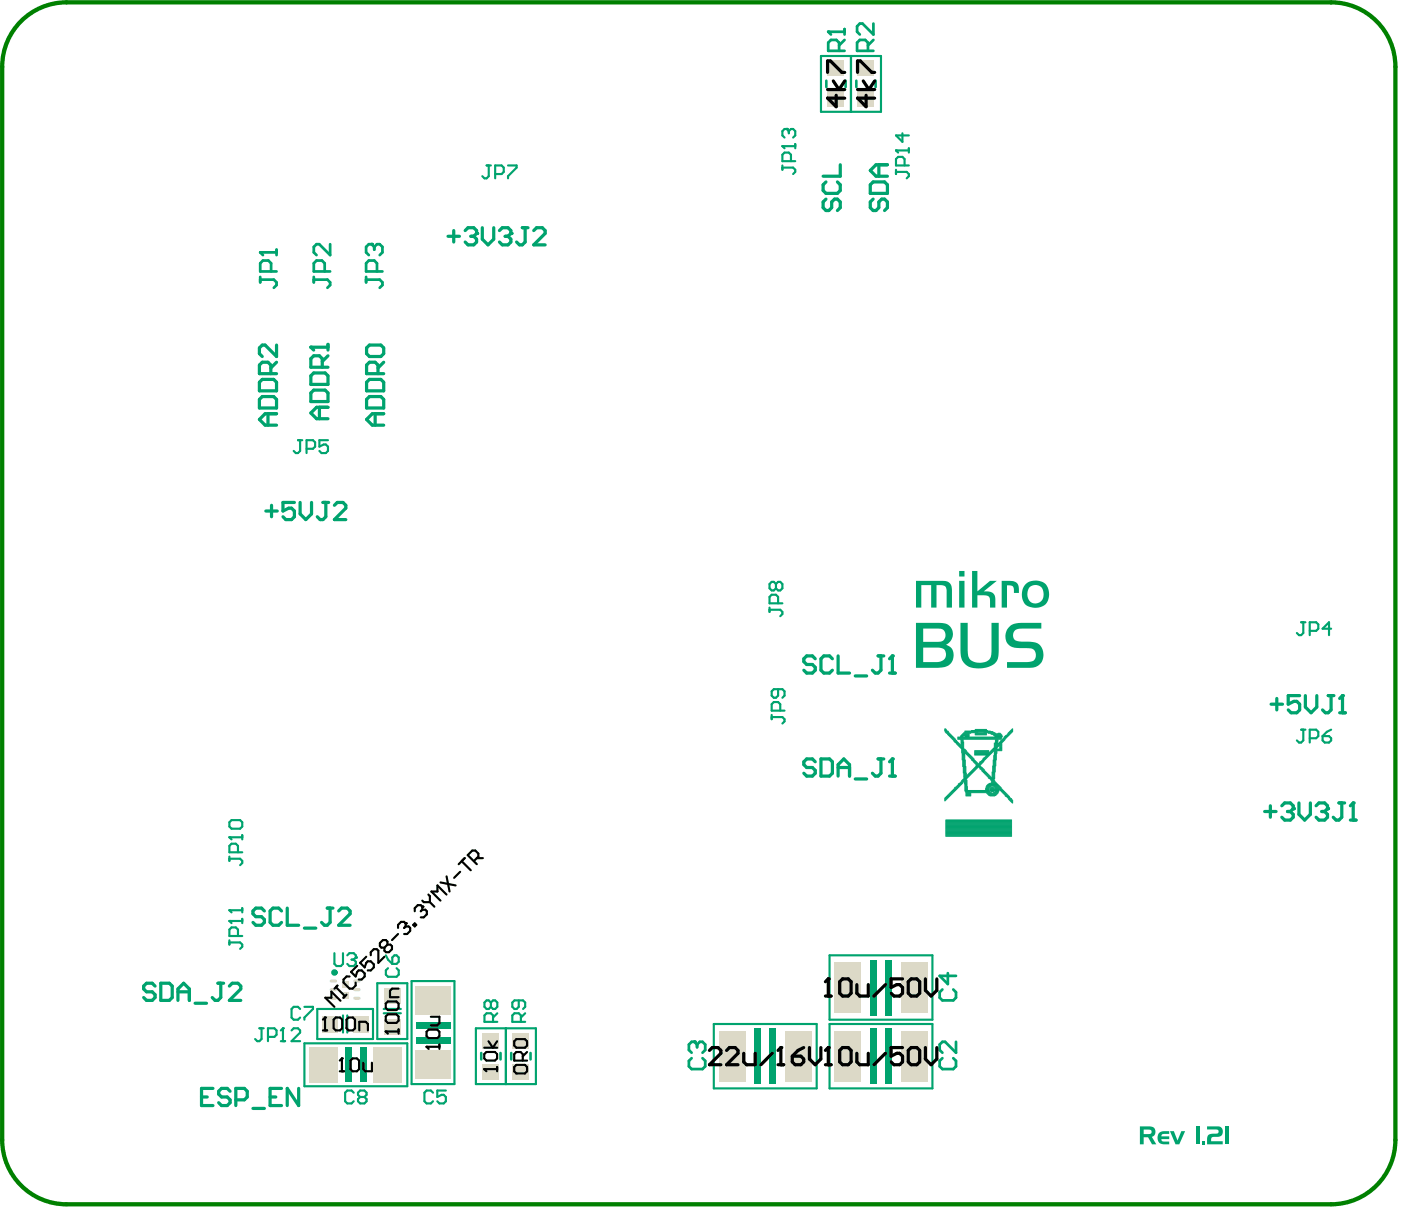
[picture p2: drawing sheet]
<svg xmlns="http://www.w3.org/2000/svg" width="109mm" height="94mm" viewBox="0 0 109 94" stroke-linecap="round" stroke-linejoin="round" font-family="sans-serif">
<path d="M1.9 1.4a5 5 0 0 1 3.3-1.2h98a5 5 0 0 1 5 5v83.2a5 5 0 0 1-5 5h-98a5 5 0 0 1-5-5v-83.2a5 5 0 0 1 1.7-3.8z" fill="none" stroke="#008000" stroke-width=".33"/>
<g fill="#dcd9c7">
<path d="M26.5 76.9h.5v.5h-.5z" fill-rule="evenodd"/>
<path d="M26.5 76.1h.5v.5h-.5z" fill-rule="evenodd"/>
<path d="M66.5 4.7h1.3v1.2h-1.3z" fill-rule="evenodd"/>
<path d="M39.8 82.5h1.2v1.2h-1.2z" fill-rule="evenodd"/>
<path d="M39.8 80.1h1.2v1.2h-1.2z" fill-rule="evenodd"/>
<path d="M29.8 79h1.2v1.2h-1.2z" fill-rule="evenodd"/>
<path d="M29.8 76.6h1.2v1.2h-1.2z" fill-rule="evenodd"/>
</g>
<path d="M25.7 76.8h.3M25.7 77.4h.3M25.7 76.1h.3M27.5 76.8h.3M27.5 77.4h.3M27.5 76.1h.3" fill="none" stroke="#dcd9c7" stroke-width=".25"/>
<g fill="#dcd9c7">
<path d="M69.9 80h2v3.9h-2z" fill-rule="evenodd"/>
<path d="M69.9 74.6h2v3.9h-2z" fill-rule="evenodd"/>
<path d="M66.5 7.1h1.3v1.2h-1.3z" fill-rule="evenodd"/>
<path d="M55.7 80h2.1v3.9h-2.1z" fill-rule="evenodd"/>
<path d="M32.2 81.5h2.8v2.2h-2.8z" fill-rule="evenodd"/>
<path d="M32.2 76.5h2.8v2.2h-2.8z" fill-rule="evenodd"/>
<path d="M29 81.2h2.2v2.8h-2.2z" fill-rule="evenodd"/>
<path d="M64.2 4.7h1.3v1.2h-1.3z" fill-rule="evenodd"/>
<path d="M37.4 82.5h1.3v1.2h-1.3z" fill-rule="evenodd"/>
<path d="M37.4 80.1h1.3v1.2h-1.3z" fill-rule="evenodd"/>
<path d="M27.4 78.8h1.2v1.2h-1.2z" fill-rule="evenodd"/>
<path d="M25 78.8h1.1v1.2h-1.1z" fill-rule="evenodd"/>
<path d="M64.7 80h2.1v3.9h-2.1z" fill-rule="evenodd"/>
<path d="M64.7 74.6h2.1v3.9h-2.1z" fill-rule="evenodd"/>
<path d="M64.2 7.1h1.3v1.2h-1.3z" fill-rule="evenodd"/>
<path d="M60.9 80h2.1v3.9h-2.1z" fill-rule="evenodd"/>
<path d="M24 81.2h2.2v2.8h-2.2z" fill-rule="evenodd"/>
</g>
<g fill="none" stroke="#00a36e" stroke-width=".08">
<path d="M73.3 56.5h.1M73.3 56.6h.1M73.3 56.7h.1M73.3 56.7h.2M73.3 56.7h.3M73.3 56.8h.3M73.4 56.8h.2M73.4 56.9h.2M73.5 56.9h.2M73.5 57h.3M73.6 57h.2M73.6 57.1h.3"/>
<path d="M73.7 57.2h.2M73.7 57.2h.3M73.8 57.2h.2M73.8 57.3h.3M73.9 57.3h.2M73.9 57.4h.2M73.9 57.4h.3M74 57.5h.2M74 57.5h.3M74.1 57.6h.2M74.2 57.6h.2M74.2 57.7h.2"/>
<path d="M74.2 57.8h.3M74.3 57.2h3.4M74.3 57.3h3.4M74.3 57.3h3.3M74.3 57.8h.4M74.4 57.9h.3M74.4 58h.3M74.5 58h.2M74.5 57.1h.2M74.5 57.4h.2M74.5 57h.7M74.5 57.5h.2"/>
<path d="M74.5 57.6h.2M74.5 57.7h.2M74.5 57.8h.2M74.6 58.1h.2M74.6 58.1h.3M74.6 58.2h.3M74.6 58.2h.4M74.6 58.3h.4M74.6 58.4h.2M74.6 57h.6M74.6 58.5h.2M74.6 58.6h.2"/>
<path d="M74.6 58.7h.2M74.6 58.8h.2M74.6 58.9h.2M74.6 58.9h.3M74.6 56.9h.6M74.7 59h.2M74.7 59.1h.2M74.7 59.2h.2M74.7 59.3h.2M74.7 59.4h.2M74.7 56.9h.5M74.7 59.5h.2"/>
<path d="M74.7 59.6h.2M74.7 59.7h.2M74.7 59.8h.2M74.7 59.9h.2M74.7 60h.3M74.7 56.9h.6M74.7 56.8h2.5M74.8 58.4h.3M74.8 56.7h2M74.8 56.7h2.2M74.8 56.8h1M74.8 57.1h.4"/>
<path d="M74.9 58.4h.2M74.9 58.5h.3M75 58.5h.2M75 58.6h.3M75.1 58.6h.2M75.1 58.7h.3M75.1 60h.3M75.2 58.7h.2M75.2 60h.2M75.2 58.8h.3M75.2 59.9h.3M75.3 58.8h.2"/>
<path d="M75.3 59.9h.2M75.3 58.9h.2M75.3 59.8h.2M75.3 58.9h.3M75.3 59.8h.3M75.3 56.7h1.3M75.4 59h.2M75.4 59.7h.2M75.4 59.7h.3M75.5 59h.2M75.5 59.1h.2M75.5 59.7h.2"/>
<path d="M75.5 59.1h.3M75.5 59.6h.3M75.6 58.2h1.1M75.6 58.3h1.1M75.6 58.4h1.3M75.6 58.5h1.3M75.6 58.5h1.2M75.6 58.6h1.2M75.6 59.2h.2M75.6 59.5h.2M75.6 59.2h.5M75.6 59.5h.5"/>
<path d="M75.6 56.6h.9M75.6 56.9h.9M75.6 57h.9M75.7 59.3h.4M75.7 59.4h.4M75.7 59.4h.3M75.9 59.2h.3M75.9 59.5h.3M76 59.1h.3M76 59.1h.2M76 59.6h.2M76 59.6h.3"/>
<path d="M76 59.7h.3M76.1 59h.2M76.1 59.7h.2M76.1 59.8h.3M76.2 58.9h.2M76.2 59.8h.2M76.2 58.9h.3M76.2 59.9h.3M76.3 58.8h.2M76.3 59.9h.2M76.3 58.8h.3M76.3 60h.3"/>
<path d="M76.3 56.8h.8M76.3 58.7h.3M76.4 58.6h.3M76.4 58.7h.2M76.5 58.6h.2M76.6 56.9h.6M76.7 58.3h.3M76.8 58.3h.2M76.8 58.3h.3M76.8 56.9h.5M76.9 58.2h.8M76.9 56.9h.8"/>
<path d="M76.9 58.1h.8M76.9 59.9h.3M76.9 60h.3M77 58.1h.7M77 59.4h.2M77 59.5h.2M77 59.6h.2M77 59.7h.2M77 59.8h.2M77 58h.3M77 58.9h.3M77 59h.2"/>
<path d="M77 59.1h.2M77 59.2h.2M77 59.3h.2M77 57h.7M77.1 58h.2M77.1 58.6h.2M77.1 58.7h.2M77.1 58.8h.2M77.1 58.9h.2M77.1 57h.6M77.1 58h.3M77.1 58.3h.2"/>
<path d="M77.1 58.4h.2M77.1 58.5h.2M77.1 57.6h.6M77.1 57.7h.6M77.1 57.8h.6M77.1 57.8h.4M77.1 57.9h.3M77.2 57.1h.5M77.2 57.4h.2M77.2 57.5h.2M77.2 57.6h.2M77.3 56.9h.3"/>
<path d="M77.4 56.9h.2M77.5 57.6h.2M77.5 58h.2M77.5 57.5h.3M77.5 57.8h.2M77.5 57.9h.2M77.6 57.5h.2M77.6 57.4h.3M77.6 57.5h.3M77.7 57.4h.3M77.7 57.3h.3M77.8 57.3h.2"/>
<path d="M77.8 57.2h.2M77.9 57.2h.2M77.9 57.1h.3M78 57.1h.2M78 57h.2M78.1 57h.2M78.1 56.9h.2M78.2 56.9h.2M78.2 56.8h.3M78.3 56.7h.2M78.4 56.7h.1M78.4 56.6h.1"/>
<path d="M78.5 56.6h.1M78.5 56.5h.1M73.3 61.9h.2M73.3 62h.1M73.3 62.1h.1M73.3 61.9h.3M73.4 61.8h.2M73.4 64.7h5.1M73.4 64.8h5.1M73.4 64.9h5.1M73.4 63.6h5.1M73.4 63.7h5.1"/>
<path d="M73.4 63.8h5.1M73.4 63.9h5.1M73.4 64h5.1M73.4 64.1h5.1M73.4 64.2h5.1M73.4 64.3h5.1M73.4 64.4h5.1M73.4 64.5h5.1M73.4 64.6h5.1M73.4 61.7h.3M73.5 61.7h.2M73.5 61.6h.3"/>
<path d="M73.6 61.6h.2M73.6 61.6h.3M73.6 61.5h.3M73.7 61.5h.2M73.7 61.4h.3M73.8 61.4h.2M73.8 61.3h.3M73.9 61.3h.2M73.9 61.3h.3M73.9 61.2h.3M74 61.2h.2M74 61.1h.3"/>
<path d="M74.1 61.1h.3M74.2 61h.2M74.2 60.9h.3M74.3 60.9h.2M74.3 60.8h.3M74.4 60.8h.3M74.4 60.7h.3M74.5 60.7h.2M74.5 60.6h.2M74.6 60.5h.4M74.6 60.6h.4M74.7 60.5h.3"/>
<path d="M74.7 60.4h.3M74.7 60.1h.3M74.7 60.2h.5M74.7 60.2h.4M74.7 60.3h.4M74.8 60.3h.2M74.8 60.6h.2M74.8 60.7h.2M74.8 60.8h.2M74.8 61.3h1.9M74.8 60.9h.2M74.8 61h.2"/>
<path d="M74.8 61.1h.2M74.8 61.2h.2M74.8 61.3h.2M74.9 61.4h1.9M74.9 61.5h2M74.9 61.5h.4M74.9 61.6h.4M74.9 61.7h.4M75 60.1h.3M75.1 60h.2M76.4 60h.2M76.4 60.1h.3"/>
<path d="M76.4 61.1h.3M76.4 61.2h.3M76.4 61.3h.3M76.5 60.1h.2M76.5 61h.4M76.5 61.1h.3M76.5 61.1h.2M76.5 61.5h.9M76.5 60.2h.3M76.5 60.9h1M76.5 61h1M76.6 61.6h.8"/>
<path d="M76.6 60.2h.2M76.6 60.9h.8M76.6 61.6h.7M76.6 60.2h.3M76.6 60.8h.8M76.6 60.3h.3M76.7 61.7h.5M76.7 60.4h.5M76.7 60.8h.6M76.8 61.7h.4M76.8 60.4h.3M76.8 61.2h.4"/>
<path d="M76.8 61.3h.4M76.8 61.3h.3M76.8 60.5h.3M76.8 61.1h.3M76.9 61.4h.2M76.9 60.5h.2M76.9 60.5h.3M76.9 60.7h.4M76.9 60.6h.3M76.9 60.7h.3M76.9 61.1h.1M76.9 60.1h.3"/>
<path d="M76.9 60.2h.3M76.9 60.3h.3M77 61.5h.4M77.1 61h.5M77.1 61.4h.3M77.2 61.4h.2M77.2 61.1h.4M77.2 61.1h.5M77.2 61.3h.3M77.2 61.2h.5M77.5 61.3h.3M77.6 61.3h.2"/>
<path d="M77.6 61.3h.3M77.7 61.4h.2M77.7 61.4h.3M77.7 61.5h.3M77.8 61.5h.2M77.8 61.6h.3M77.9 61.6h.2M77.9 61.6h.3M78 61.7h.2M78 61.8h.3M78.1 61.8h.2M78.1 61.9h.2"/>
<path d="M78.2 61.9h.2M78.2 61.9h.3M78.2 62h.3M78.3 62.1h.2M78.4 62.2h.1M78.5 62.2h.1M78.5 62.3h.1"/>
</g>
<g fill="none" stroke="#00a36e" stroke-width=".17">
<path d="M63.7 4.3h4.6v4.4h-4.6zM66 4.3v4.4M24.6 78.2h4.3v2.4h-4.3zM26.6 78.7v1.4M26.9 78.7v1.4M29.3 76.3h2.3v4.3h-2.3zM29.8 78.6h1.3M29.8 78.2h1.3M31.9 76.1h3.3v8h-3.3zM36.9 79.7h4.7v4.4h-4.7zM39.2 79.7v4.4M55.4 79.4h7.9v5h-7.9z"/>
<path d="M64.3 74.1h8v5h-8zM64.3 79.4h8v5h-8zM23.6 80.9h8v3.3h-8z"/>
</g>
<path d="M64.1 6.3v.5M65.6 6.3v.5M66.4 6.3v.5M67.9 6.3v.5M37.3 81.7v.5M38.8 81.7v.5M39.7 81.7v.5M41.1 81.7v.5" fill="none" stroke="#00a36e" stroke-width=".2"/>
<g fill="#00a36e">
<path d="M32.3 80.4h2.6v.5h-2.6z" fill-rule="evenodd"/>
<path d="M32.3 79.2h2.6v.5h-2.6z" fill-rule="evenodd"/>
<path d="M67.5 79.7h.5v4.4h-.5z" fill-rule="evenodd"/>
<path d="M67.5 74.4h.5v4.3h-.5z" fill-rule="evenodd"/>
<path d="M59.7 79.7h.5v4.4h-.5z" fill-rule="evenodd"/>
<path d="M27.9 81.2h.5v2.7h-.5z" fill-rule="evenodd"/>
<path d="M26.8 81.2h.5v2.7h-.5z" fill-rule="evenodd"/>
<path d="M68.7 79.7h.5v4.4h-.5z" fill-rule="evenodd"/>
<path d="M68.7 74.4h.5v4.3h-.5z" fill-rule="evenodd"/>
<path d="M58.5 79.7h.5v4.4h-.5z" fill-rule="evenodd"/>
</g>
<g fill="none" stroke="#00a36e" stroke-width=".21">
<path d="M20.2 19.6h.1M20.2 19.6l.2 .2M20.2 19.6h1.2M21.4 19.4v.4M25.6 18.9v.9l-.8-.9h-.3l-.2 .3v.4l.2 .2M28.8 18.9h.1M28.8 18.9h-.2l-.2 .3v.4l.2 .2M28.8 18.9l.2 .3M29 19.2l.2-.3h.2l.3 .3v.4l-.3 .2M29 19.2v.2M64.2 2.5h.1M64.2 2.5h1.3"/>
<path d="M64.2 2.5l.2 .2M65.1 3.9v-.6l-.2-.2h-.5l-.2 .2v.6h1.3M65.5 3.1l-.4 .4M65.5 2.3v.4M67.3 3.9v-.6l-.2-.2h-.4l-.2 .2v.6h1.2M67.7 1.8v.9l-.8-.9h-.2l-.2 .2v.5l.2 .2M67.7 3.1l-.4 .4M20.2 21.5v.4M20.2 21.7h1l.2 .2v.2l-.2 .2M21 21.1v-.7l-.2-.2h-.4l-.2 .2v.7h1.2M24.3 21.7h1.1l.2 .2v.2l-.2 .2M24.3 21.5v.4"/>
<path d="M25.2 21.1v-.7l-.2-.2h-.5l-.2 .2v.7h1.3M28.4 21.7h1l.3 .2v.2l-.3 .2M28.4 21.5v.4M29.2 21.1v-.7l-.2-.2h-.4l-.2 .2v.7h1.3M73.1 76.7l-.2 .2v.5l.2 .2h.8l.2-.2v-.5l-.2-.2M73.5 75.5v.8l-.6-.6h1.2M53.6 82.1l-.2 .2v.4l.2 .2h.9l.2-.2v-.4l-.2-.2M53.9 80.8h.1M53.9 80.8h-.3l-.2 .2v.4l.2 .2M53.9 80.8l.2 .2M54.1 81l.2-.2h.2l.2 .2v.4l-.2 .2M54.1 81v.2"/>
<path d="M73.1 82.1l-.2 .2v.4l.2 .2h.8l.2-.2v-.4l-.2-.2M74.1 80.8v.8l-.8-.8h-.2l-.2 .2v.4l.2 .2"/>
</g>
<g fill="none" stroke="#00a36e" stroke-width=".17">
<path d="M37.7 12.8h.4M37.9 12.8v.9l-.2 .1h-.1l-.2-.1M38.4 13.5h.5l.2-.2v-.3l-.2-.2h-.5v1M39.4 12.8h.7v.2l-.7 .7v.1M60.7 11.3h.1M60.7 12.8v.4M60.7 13h.8l.2 .2v.1l-.2 .2M60.7 11.3l.1 .2M60.7 11.3h1M61 10h.1M61 10h-.2l-.1 .2v.3l.1 .2M61 10l.2 .2"/>
<path d="M61.2 10.2l.1-.2h.2l.2 .2v.3l-.2 .2M61.2 10.2v.1M61.3 12.5v-.5l-.1-.2h-.4l-.1 .2v.5h1M61.7 11.2v.3M69.5 11.7h.1M69.5 13.2v.3M69.5 13.3h.8l.2 .2v.2l-.2 .1M69.5 11.7h1M69.5 11.7l.2 .1M70 10.3v.7l-.5-.5h1M70.2 12.8v-.5l-.2-.1h-.3l-.2 .1v.5h1M70.5 11.5v.3"/>
<path d="M59.7 47.3h.8l.2 .2v.1l-.2 .2M59.7 47.1v.4M59.8 55.4v.4M59.8 55.6h.9l.1 .2v.1l-.1 .2M60.2 45.3l.1-.2h.2l.2 .2v.3l-.2 .2h-.2l-.1-.2M60.2 45.3l-.2-.2h-.2l-.1 .2v.3l.1 .2h.2l.2-.2M60.2 45.3v.3M60.3 53.4v.5l-.1 .2h-.2l-.2-.2v-.3l.2-.2h.7l.1 .2v.3l-.1 .2M60.3 46.8v-.5l-.1-.2h-.4l-.1 .2v.5h1M60.5 55.1v-.5l-.2-.2h-.3l-.2 .2v.5h1M100.9 56.6h.3M100.9 48.3h.3"/>
<path d="M101.1 48.3v.8l-.2 .2h-.2l-.1-.2M101.1 56.6v.8l-.2 .2h-.2l-.1-.2M101.6 57.3h.5l.1-.2v-.3l-.1-.2h-.5v1M101.6 48.9h.5l.1-.1v-.4l-.1-.1h-.5v1M102.6 57.1h.5l.1 .2v.1l-.1 .2h-.4l-.1-.2zM103.2 56.6l-.3 .2-.3 .3M103.2 48.8h-.6l.5-.5v1M17.8 64.9h.1M17.8 71.4h.1M17.8 70.6h.1M17.8 66.4v.4M17.8 72.9v.4"/>
<path d="M17.8 66.6h.8l.2 .2v.1l-.2 .2M17.8 73.1h.8l.2 .2v.1l-.2 .2M17.8 64.9l.2 .2M17.8 64.9h1M17.8 71.4l.2 .2M17.8 71.4h1M17.8 70.6h1M17.8 70.6l.2 .2M18 63.6h.6l.2 .2v.3l-.2 .2h-.6l-.2-.2v-.3zM18.5 66.1v-.5l-.2-.2h-.3l-.2 .2v.5h1M18.5 72.6v-.5l-.2-.2h-.3l-.2 .2v.5h1M18.8 64.8v.3"/>
<path d="M18.8 70.4v.4M18.8 71.3v.3M20.1 79.7h.3M20.3 79.7v.9l-.2 .1h-.1l-.2-.1M21.9 79.7h.1M21.9 79.7l-.1 .2M21.9 79.7v1M22.6 79.9l.2-.2h.3l.2 .2v.2l-.7 .6h.7M23.3 78.2l-.2-.1h-.3l-.2 .1v.7l.2 .2h.3l.2-.2M23.6 78.1h.7v.1l-.7 .7v.2M25.9 73.9v.9l.2 .1h.3l.2-.1v-.9M26.9 74.1l.2-.2h.3l.2 .2v.2"/>
<path d="M27.3 74.4h.1M27.4 74.4l.2 .2v.2l-.2 .1h-.3l-.2-.1M27.6 74.3h.1M27.6 74.3l-.2 .1M29.9 74.1l.2 .3 .3 .4M30.1 75.1l-.2 .2v.3l.2 .2h.7l.1-.2v-.3l-.1-.2M30.4 74.3l.2-.2h.2l.1 .2v.3l-.1 .2h-.4zM38.1 77.8l-.2-.2h-.2l-.1 .2v.3l.1 .1h.2l.2-.1M38.1 77.8l.1-.2h.2l.2 .2v.3l-.2 .1h-.2l-.1-.1M38.1 77.8v.3M38.2 79.2v-.5l-.1-.1h-.4l-.1 .1v.5h1M38.6 78.6l-.4 .3"/>
<path d="M40.2 77.6v.5l-.1 .1h-.2l-.2-.1v-.3l.2-.2h.7l.1 .2v.3l-.1 .1M40.4 79.2v-.5l-.2-.1h-.3l-.2 .1v.5h1M40.7 78.6l-.3 .3M20.8 80.4h.5l.1-.2v-.3l-.1-.2h-.5v1M21.8 80.7h.3M27.4 84.7l-.1-.1h-.4l-.1 .1v.7l.1 .2h.4l.1-.2M27.9 85.1l-.1-.2v-.2l.1-.1h.4l.1 .1v.2l-.1 .2M27.9 85.1l-.1 .1v.2l.1 .2h.4l.1-.2v-.2l-.1-.1M27.9 85.1h.4M33.6 84.7l-.2-.1h-.3l-.2 .1v.7l.2 .2h.3l.2-.2M34.6 84.6h-.7v.5l.5-.2 .2 .2v.3l-.2 .2h-.3l-.2-.2"/>
</g>
<g fill="none" stroke="#00a36e" stroke-width=".25">
<path d="M34.7 18.3h.9M35.2 17.9v.9M36.1 17.9l.2-.2h.4l.3 .2v.2M36.5 18.3h.2M36.7 18.3l.3 .2v.3l-.3 .2h-.4l-.2-.2M37 18.1h.1M37 18.1l-.3 .2M37.4 17.7v.8l.4 .5 .5-.5v-.8M38.7 17.9l.3-.2h.4l.2 .2v.2M39.2 18.3h.2M39.4 18.3l.2 .2v.3l-.2 .2h-.4l-.3-.2M39.6 18.1h.1"/>
<path d="M39.6 18.1l-.2 .2M40.5 17.7h.5M40.7 17.7v1.1l-.2 .2h-.2l-.2-.2M41.4 17.9l.2-.2h.5l.2 .2v.2l-.9 .9h.9M64.1 15.4l-.3 .3v.4l.3 .2h.2l.2-.2v-.4l.2-.3h.2l.3 .3v.4l-.3 .2M64.1 14.1l-.3 .2v.5l.3 .2h.8l.3-.2v-.5l-.3-.2M65.2 12.8v.9h-1.4M67.7 15.4l-.2 .3v.4l.2 .2h.2l.3-.2v-.4l.2-.3h.2l.2 .3v.4l-.2 .2M67.7 14.1h.9l.2 .2v.7h-1.3v-.7zM68.2 12.8v.9M68.8 12.8h-.9l-.4 .4 .4 .5h.9M20.3 30.8h.9l.2 .2v.6h-1.3v-.6z"/>
<path d="M20.3 29.4h.9l.2 .2v.7h-1.3v-.7zM20.6 39.6h.9M20.8 32.1v.9M21 29v-.7l-.2-.2h-.5l-.2 .2v.7h1.3M21.1 39.2v.9M21.4 32.1h-.8l-.5 .4 .5 .5h.8M21.4 26.8v.8l-.8-.8h-.3l-.2 .2v.4l.2 .2M21.4 28.1l-.4 .4M22.8 39h-.9v.6l.5-.2h.2l.2 .2v.5l-.2 .2h-.4l-.3-.2M23.3 39v.9l.4 .4 .5-.4v-.9M24.1 26.9h.1M24.1 30.5l.2-.2h.9l.2 .2v.6h-1.3z"/>
<path d="M24.1 26.9l.2 .2M24.1 26.9h1.3M24.3 28.9h.9l.2 .2v.7h-1.3v-.7zM24.8 31.6v.9M25 28.5v-.7l-.2-.2h-.5l-.2 .2v.7h1.3M25 39h.5M25.3 39v1.1l-.3 .2h-.2l-.2-.2M25.4 31.6h-.8l-.5 .4 .5 .5h.8M25.4 26.7v.4M25.4 27.6l-.4 .4M25.9 39.2l.3-.2h.4l.2 .2v.2l-.9 .9h.9M28.7 30.8h.8l.3 .2v.6h-1.4v-.6z"/>
<path d="M28.7 29.4h.8l.3 .2v.7h-1.4v-.7zM28.7 26.8h.8l.3 .2v.4l-.3 .2h-.8l-.3-.2v-.4zM29.1 32.1v.9M29.3 29v-.7l-.2-.2h-.4l-.3 .2v.7h1.4M29.8 32.1h-.9l-.5 .4 .5 .5h.9M29.8 28.1l-.5 .4M63.2 59.1l-.2-.2h-.4l-.3 .2v.2l.3 .2h.4l.2 .2v.3l-.2 .2h-.4l-.3-.2M63.2 51.1l-.2-.2h-.4l-.3 .2v.2l.3 .2h.4l.2 .3v.2l-.2 .2h-.4l-.3-.2M63.7 58.9h.6l.3 .2v.9l-.3 .2h-.6zM64.6 51.1l-.3-.2h-.4l-.2 .2v.9l.2 .2h.4l.3-.2M65 59.5h.9M65 50.9v1.3h.9"/>
<path d="M66.3 52.4h.9M68.1 58.9h.4M68.1 50.9h.4M68.3 58.9v1.1l-.2 .2h-.2l-.2-.2M68.3 50.9v1.1l-.2 .2h-.2l-.2-.2M69 52.2h.4M69.2 58.9h.1M69.2 50.9h.1M69.2 50.9v1.3M69.2 58.9v1.3M69.2 58.9l-.2 .2M69.2 50.9l-.2 .2"/>
<path d="M98.6 54.6h.9M99 54.2v.9M100.8 53.9h-.9v.7l.5-.2h.2l.2 .2v.5l-.2 .2h-.5l-.2-.2M101.2 53.9v.9l.5 .5 .4-.5v-.9M103 53.9h.5M103.2 53.9v1.2l-.2 .2h-.2l-.2-.2M103.9 55.3h.4M104.1 53.9h.1M104.1 53.9v1.4M104.1 53.9l-.2 .3M12 76.5l-.2-.2h-.4l-.3 .2v.2l.3 .2h.4l.2 .2v.3l-.2 .2h-.4l-.3-.2M12.5 76.3h.6l.3 .2v.9l-.3 .2h-.6z"/>
<path d="M13.8 76.9h.9M13.8 77.6v-.9l.4-.4 .5 .4v.9M15.1 77.8h.9M16.9 76.3h.4M17.1 76.3v1.1l-.2 .2h-.2l-.2-.2M17.8 76.5l.2-.2h.5l.2 .2v.2l-.9 .9h.9M65 60.2v-.9l.4-.4 .5 .4v.9M66.3 60.4h.9M69 60.2h.4M98.1 62.9h.9M98.5 62.5v.9M99.4 62.5l.2-.2h.5l.2 .2v.2"/>
<path d="M99.9 62.9h.2M100.1 62.9l.2 .3v.2l-.2 .2h-.5l-.2-.2M100.3 62.7h.1M100.3 62.7l-.2 .2M100.7 62.3v.9l.5 .4 .4-.4v-.9M102.1 62.5l.2-.2h.4l.3 .2v.2M102.5 62.9h.2M102.7 62.9l.3 .3v.2l-.3 .2h-.4l-.2-.2M103 62.7h.1M103 62.7l-.3 .2M103.8 62.3h.5M104.1 62.3v1.1l-.3 .2h-.2l-.2-.2"/>
<path d="M104.7 63.6h.5M104.9 62.3h.1M104.9 62.3v1.3M104.9 62.3l-.2 .2"/>
</g>
<g fill="#00a36e">
<path d="M74.5 48.3h.6v2.6a1 1 0 0 0 1.8 0v-2.6h.6v2.3l-.2 .7a1.9 1.9 0 0 1-2.5 .1l-.2-.2-.1-.5z"/>
<path d="M78.3 48.6l.7-.3h1.8v.4l-1.9 .1a.52 .52 0 0 0-.3 .7 .52 .52 0 0 0 .7 .3h1a1.04 1.04 0 0 1 .6 1.3 1.04 1.04 0 0 1-1.3 .7h-1.5v-.5h1.5a.57 .57 0 0 0 .7-.5 .57 .57 0 0 0-.7-.5l-.8-.1a.94 .94 0 0 1-.8-.7 .94 .94 0 0 1 .3-.9z"/>
<path d="M71.6 50.2v1.1h1.1a.57 .57 0 0 0 .7-.5 .57 .57 0 0 0-.7-.6zM71.6 48.7v1.1h1.1a.52 .52 0 0 0 .6-.6 .52 .52 0 0 0-.6-.5zM71 48.3h2.2l.4 .2 .3 .4a.91 .91 0 0 1-.5 1.1 .94 .94 0 0 1 .5 1.1 .94 .94 0 0 1-1.1 .7h-1.8z"/>
</g>
<g fill="none" stroke="#00a36e" stroke-width=".25">
<path d="M20.5 70.6l-.2-.2h-.5l-.2 .2v.3l.2 .2h.5l.2 .2v.2l-.2 .3h-.5l-.2-.3M21.8 70.6l-.2-.2h-.4l-.3 .2v.9l.3 .3h.4l.2-.3M22.3 70.4v1.4h.9M23.6 72h.9M25.4 70.4h.4M25.6 70.4v1.1l-.2 .3h-.2l-.3-.3M26.3 70.6l.2-.2h.4l.3 .2v.3l-.9 .9h.9M15.6 85.1h.5M16.5 84.4h-.9v1.3h.9M17.8 84.6l-.2-.2h-.4l-.2 .2v.3l.2 .2h.4l.2 .2v.2l-.2 .2h-.4l-.2-.2M18.3 85.3h.7l.2-.2v-.5l-.2-.2h-.7v1.3M19.6 86h.9"/>
<path d="M20.9 85.1h.5M21.8 84.4h-.9v1.3h.9M23.2 84.4v1.3l-.9-1.3v1.3"/>
</g>
<path d="M23.1 34.1h.3M23.3 34.1v.9l-.2 .1h-.2l-.1-.1M23.8 34.8h.5l.1-.2v-.3l-.1-.2h-.5v1M25.4 34.1h-.6v.5l.3-.1h.2l.1 .1v.4l-.1 .1h-.4l-.1-.1" fill="none" stroke="#00a36e" stroke-width=".17"/>
<g fill="#00a36e">
<path d="M89.9 87.9l.3-.2h.5v.2l-.5 .1-.1 .1h.6v.2h-.6l.1 .2h.5v.2h-.5l-.3-.1-.1-.4z"/>
<path d="M90.7 87.7h.3l.3 .8 .3-.8h.3l-.4 1h-.3z"/>
<path d="M92.8 87.4h.3v1.3h-.3z"/>
<path d="M93.3 88.5h.2v.2h-.2z"/>
<path d="M93.6 87.4h.9l.3 .1v.3l-.1 .2-.2 .2h-.5l-.1 .3h.9v.2h-1.2l.1-.7 .7-.1 .1-.1-.1-.2h-.8z"/>
<path d="M95 87.4h.3v1.3h-.3z"/>
<path d="M71 45l2.2 .1 .4 .1 .2 .4v1.5h-.4v-1.3a.39 .39 0 0 0-.5-.4h-.3v1.7h-.4v-1.7h-.7v1.7h-.5z"/>
<path d="M75.4 44.3h.4v1.6l1-.9h.5l-1 .9h.5l.3 .2 .1 .3v.7h-.4v-.7l-.2-.2h-.3h-.5v.9h-.4z"/>
<path d="M77.7 45l.8 .1 .3 .1 .2 .2v.6h-.4v-.2a.32 .32 0 0 0-.3-.4h-.2v1.7h-.4z"/>
<path d="M88.7 87.6v.4l.5-.1 .1-.1-.1-.2zM88.4 87.4h.8l.3 .1 .1 .4-.3 .3 .4 .5h-.4l-.3-.5h-.3v.5h-.3z"/>
<path d="M74.4 44.3h.4v.4h-.4zM74.4 45h.4v2.1h-.4z"/>
<path d="M79.8 45.6a.7 .7 0 0 0 0 .9 .7 .7 0 0 0 1 .1 .71 .71 0 0 0 .1-.8 .71 .71 0 0 0-.7-.4zM79.2 46.1a1.1 1.1 0 0 1 2.2 0 1.1 1.1 0 0 1-2.2 0z"/>
</g>
<circle cx="25.9" cy="75.4" r=".08" fill="none" stroke="#00a36e" stroke-width=".33"/>
<g fill="none" stroke="#000" stroke-width=".17">
<path d="M25 79.9h.4M25.2 78.9h.1M25.2 78.9v1M25.2 78.9l-.2 .2M25.9 79.1l.1-.2h.4l.1 .2v.6l-.1 .2h-.4l-.1-.2zM26.1 76.6l.7 .7M26.2 76.4l-.3 .3M26.4 77.6l-.7-.7v.5h-.5l.7 .7M26.9 79.1l.1-.2h.4l.1 .2v.6l-.1 .2h-.4l-.1-.2zM26.9 77.1l-.3 .3M27.1 75.7h-.2l-.3 .3v.2l.5 .5h.2l.3-.3v-.2M27.7 74.9l-.5 .5 .4 .3 .2-.4h.3l.2 .2v.2l-.2 .3h-.3"/>
<path d="M27.9 79.9v-.7h.5l.1 .2v.5M28.4 74.2l-.5 .5 .4 .3 .1-.3 .1-.1h.3l.2 .2v.2l-.2 .3h-.3M28.8 74.1v-.3l.2-.2h.2l.1 .1v1l.5-.5M29.9 80h.1M29.9 80h1M29.9 80l.2 .2M30 73.3v-.3l-.1-.1h-.2l-.2 .2v.3l.1 .1h.2M30 73.3h.3l.1 .1v.2l-.2 .2h-.3l-.1-.1v-.2M30 73.3l-.2 .2M30.1 77.7h.6l.2 .1v.4l-.2 .1h-.6l-.2-.1v-.4zM30.1 78.7h.6l.2 .1v.4l-.2 .1h-.6l-.2-.1v-.4zM30.9 72.4l-.5 .5"/>
<path d="M30.9 79.8v.4M30.9 76.7h-.5l-.2 .1v.5h.7M31.5 71.6h.1M31.5 71.6l-.2-.1h-.2l-.2 .2v.3M31.5 71.8h.2l.1 .2v.2l-.2 .2h-.3M31.5 71.6v.2M31.5 71.8l-.2 .2M32.2 71.6l.1 .1-.1 .1-.2-.1zM32.8 70.3h.1M32.8 70.6h.2l.1 .1v.2l-.2 .2h-.3M32.8 70.3l-.2-.1h-.2l-.2 .2v.3M32.8 70.6l-.2 .1"/>
<path d="M32.8 70.3v.3M32.8 69.8l.1 .2h.4M33.2 69.4l.1 .1v.5M33.2 79.9h.7l.2 .1v.3l-.2 .2h-.7l-.1-.2v-.3zM33.3 70l.4 .3M33.4 78.9h.7v.5l-.2 .1h-.5M34.2 68.4l1.1 .3M34.6 69.4l-.7-.7v.4h-.4l.7 .7M34.6 68l.3 1.1M35.7 67.6l-.5 .5M35.8 66.8l.7 .7M36 66.6l-.4 .4"/>
<path d="M36.7 66.8l.4-.4v-.2l-.2-.2h-.3l-.3 .3 .7 .7M37 66.6h.5M26.4 83.1h.3M26.5 82.1h.1M26.5 82.1v1M26.5 82.1l-.1 .1M27.2 82.2l.1-.1h.4l.1 .1v.7l-.1 .2h-.4l-.1-.2zM28.2 82.4v.5l.1 .2h.5v-.7M33.1 81.2h.1M33.1 81.2h1M33.1 81.2l.1 .1M34.1 81v.3"/>
<path d="M37.6 82.9h.1M37.6 81.3h1M37.6 82.9h1M37.6 82.9l.1 .2M37.7 81.6h.7l.2 .1v.4l-.2 .1h-.7l-.1-.1v-.4zM37.9 80.8l.3 .5 .4-.5M38.6 82.7v.4M40 82.6h.7l.2 .2v.3l-.2 .2h-.7l-.1-.2v-.3zM40 80.6h.7l.2 .2v.3l-.2 .2h-.7l-.1-.2v-.3zM40.5 82.3v-.5l-.1-.2h-.4l-.1 .2v.5h1M40.9 81.6l-.4 .3"/>
</g>
<g fill="none" stroke="#000" stroke-width=".25">
<path d="M64.2 6.9h1.3M64.2 5.6v-.9h.2l.9 .9h.2M64.6 6.3l.5 .6 .4-.6M64.8 7.4v.9l-.6-.7h1.3M66.5 6.9h1.3M66.5 5.6v-.9h.2l.9 .9h.2M66.9 6.3l.5 .6 .4-.6M67.2 7.4v.9l-.7-.7h1.3M64 77.2h.5M64.2 75.9h.1M64.2 75.9v1.3M64.2 75.9l-.2 .2"/>
<path d="M65.3 75.9h.5l.2 .2v.9l-.2 .2h-.5l-.2-.2v-.9zM66.5 76.4v.6l.2 .2h.6v-.8M68.7 76.4l-.9 .8M70 75.9h-.9v.7l.5-.2h.2l.2 .2v.4l-.2 .2h-.5l-.2-.2M70.7 75.9h.4l.2 .2v.9l-.2 .2h-.4l-.3-.2v-.9zM71.8 75.9v.9l.4 .4 .5-.4v-.9M55 81.5l.2-.3h.5l.2 .3v.2l-.9 .9h.9M56.4 81.5l.2-.3h.4l.2 .3v.2l-.8 .9h.8M57.7 81.7v.7l.2 .2h.7v-.9M59.9 81.7l-.9 .9M60.3 82.6h.5M60.6 81.2h.1"/>
<path d="M60.6 81.2v1.4M60.6 81.2l-.3 .3M61.4 81.9h.7l.2 .2v.3l-.2 .2h-.4l-.3-.2zM62.3 81.2l-.4 .3-.5 .4M62.8 81.2v.9l.4 .5 .5-.5v-.9M64 82.6h.5M64.2 81.2h.1M64.2 81.2v1.4M64.2 81.2l-.2 .3M65.3 81.2h.5l.2 .3v.9l-.2 .2h-.5l-.2-.2v-.9zM66.5 81.7v.7l.2 .2h.6v-.9M68.7 81.7l-.9 .9"/>
<path d="M70 81.2h-.9v.7l.5-.2h.2l.2 .2v.5l-.2 .2h-.5l-.2-.2M70.7 81.2h.4l.2 .3v.9l-.2 .2h-.4l-.3-.2v-.9zM71.8 81.2v.9l.4 .5 .5-.5v-.9"/>
</g>
</svg>
